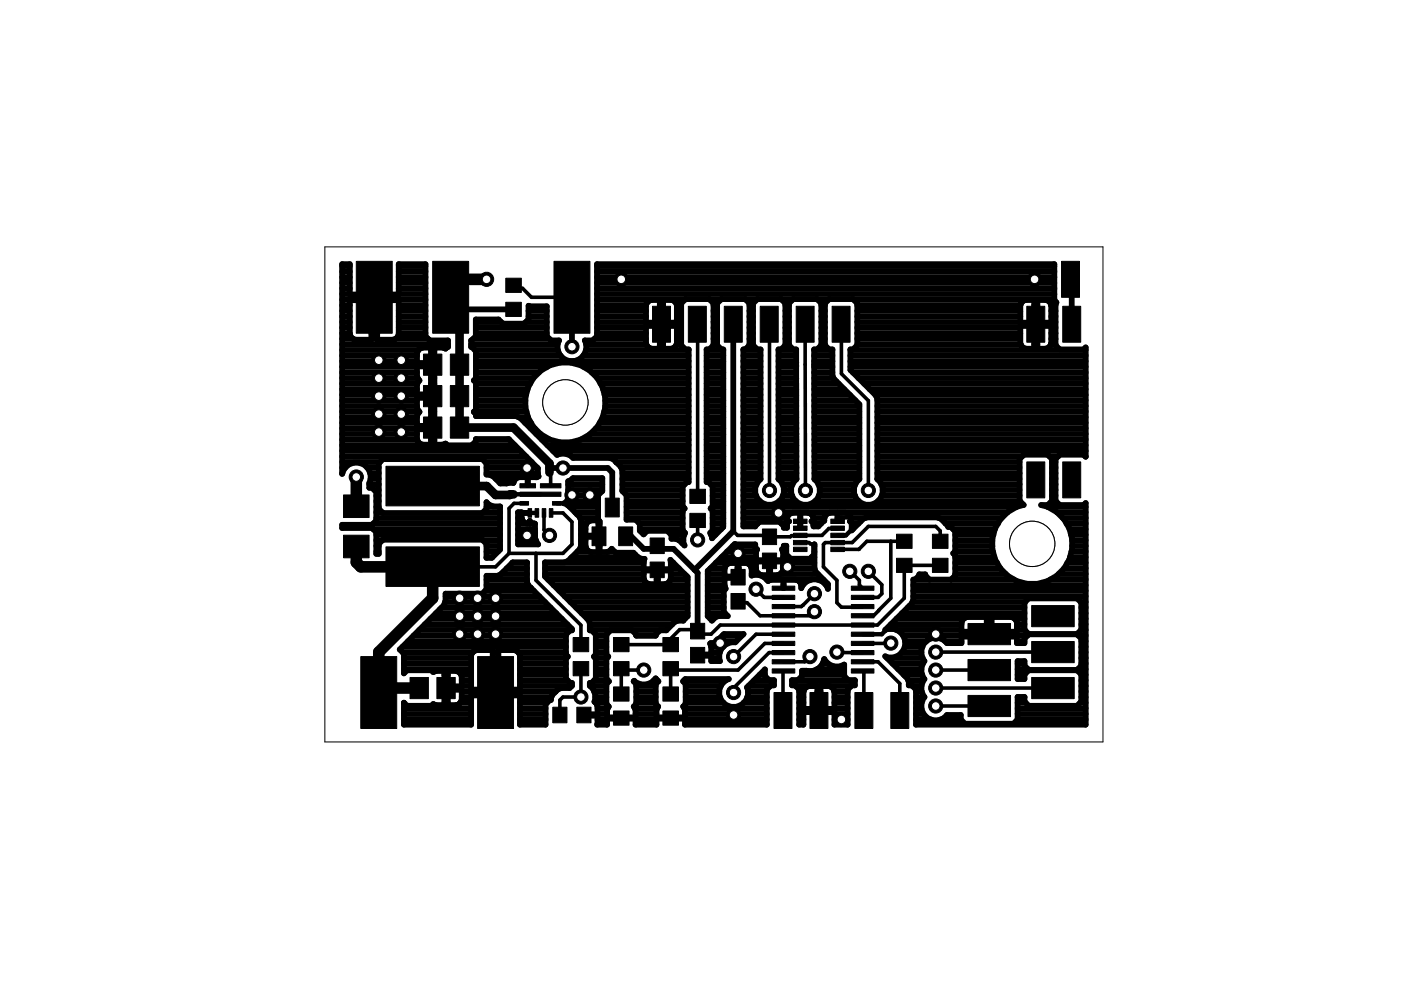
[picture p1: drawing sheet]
<svg xmlns="http://www.w3.org/2000/svg" width="297mm" height="210mm" viewBox="0 0 297 210" stroke-linecap="round" stroke-linejoin="round" font-family="sans-serif">
<g fill="#000" stroke="#000" stroke-width=".21">
<path d="M75.5 55.4h7.7v15.3h-7.7zM91.7 55.4h7.7v15.3h-7.7zM107.2 59h3.3v3h-3.3zM117.5 55.4h7.6v15.3h-7.6zM225.1 55.4h3.8v7.6h-3.8zM89.8 75.1h3.9v4.5h-3.9zM95.5 75.1h3.9v4.5h-3.9zM107.2 64.1h3.3v3h-3.3zM138.3 64.9h3.9v7.7h-3.9zM145.9 64.9h3.9v7.7h-3.9zM153.6 64.9h3.8v7.7h-3.8zM161.2 64.9h3.8v7.7h-3.8z"/>
<path d="M168.8 64.9h3.8v7.7h-3.8zM176.4 64.9h3.8v7.7h-3.8zM217.7 64.9h3.8v7.7h-3.8zM225.3 64.9h3.8v7.7h-3.8zM81.8 98.9h19.8v8.4h-19.8zM89.8 81.7h3.9v4.5h-3.9zM89.8 88.4h3.9v4.5h-3.9zM95.5 81.7h3.9v4.5h-3.9zM95.5 88.4h3.9v4.5h-3.9zM217.7 97.9h3.8v7.7h-3.8zM225.3 97.9h3.8v7.7h-3.8zM72.8 104.9h5.5v4.8h-5.5z"/>
<path d="M72.8 113.5h5.5v4.8h-5.5zM81.8 116h19.8v8.3h-19.8zM110.2 102.6h3.3v.8h-3.3zM110.2 106.3h1.9v.8h-1.9zM110.3 104.4h8.6v.8h-8.6zM112 107.8h.7v1.9h-.7zM113.5 107.8h.7v1.9h-.7zM114.6 102.6h4.3v.8h-4.3zM115 107.8h.7v1.9h-.7zM116.5 107.8h.7v1.9h-.7zM117.1 106.3h1.9v.8h-1.9zM125.5 111.7h3v4h-3z"/>
<path d="M128.3 105.6h3v4h-3zM131.2 111.7h2.9v4h-2.9zM137.8 114.1h3v3.3h-3zM137.8 119.2h3v3.3h-3zM146.3 108.8h3.3v3h-3.3zM146.3 103.7h3.3v3h-3.3zM161.6 112.2h3.1v3.3h-3.1zM161.6 117.3h3.1v3.3h-3.1zM168.2 110.1h2.9v.9h-2.9zM168.2 111.5h2.9v1h-2.9zM168.2 113.1h2.9v.9h-2.9zM168.2 114.6h2.9v.9h-2.9z"/>
<path d="M168.2 116h2.9v.9h-2.9zM176.1 116h2.9v.9h-2.9zM176.1 114.6h2.9v.9h-2.9zM176.1 113.1h2.9v.9h-2.9zM176.1 111.5h2.9v1h-2.9zM176.1 110.1h2.9v.9h-2.9zM190.1 113.3h3.3v3h-3.3zM190.1 118.4h3.3v3h-3.3zM197.7 113.3h3.3v3h-3.3zM197.7 118.4h3.3v3h-3.3zM76.5 139.2h7.6v15.3h-7.6zM101.3 139.2h7.6v15.3h-7.6z"/>
<path d="M121.5 135.2h3.3v3h-3.3zM130.1 135.2h3.3v3h-3.3zM140.5 135.2h3.3v3h-3.3zM146.4 132.2h3v3.3h-3zM146.4 137.3h3v3.3h-3zM155 125.8h3v3.3h-3zM155 120.7h3v3.3h-3zM163.7 124.3h4.8v.9h-4.8zM163.7 126.2h4.8v.9h-4.8zM163.7 128.2h4.8v.9h-4.8zM163.7 130.1h4.8v.9h-4.8zM163.7 132.1h4.8v.9h-4.8z"/>
<path d="M163.7 134h4.8v.9h-4.8zM163.7 136h4.8v.9h-4.8zM163.7 137.9h4.8v.9h-4.8zM163.7 139.9h4.8v.9h-4.8zM180.5 124.3h4.8v.9h-4.8zM180.5 126.2h4.8v.9h-4.8zM180.5 128.2h4.8v.9h-4.8zM180.5 130.1h4.8v.9h-4.8zM180.5 132.1h4.8v.9h-4.8zM180.5 134h4.8v.9h-4.8zM180.5 136h4.8v.9h-4.8zM180.5 137.9h4.8v.9h-4.8z"/>
<path d="M180.5 139.9h4.8v.9h-4.8zM205.2 139.8h9v4.5h-9zM205.2 132.2h9v4.5h-9zM218.7 136h9.1v4.5h-9.1zM218.7 128.4h9.1v4.5h-9.1zM86.9 143.6h3.9v4.5h-3.9zM92.6 143.6h3.9v4.5h-3.9zM117.2 149.9h3v3.3h-3zM121.5 140.3h3.3v3h-3.3zM122.3 149.9h3v3.3h-3zM130.1 140.3h3.3v3h-3.3zM130.1 150.7h3.3v3.1h-3.3z"/>
<path d="M130.1 145.6h3.3v3.1h-3.3zM140.5 140.3h3.3v3h-3.3zM140.5 150.7h3.3v3.1h-3.3zM140.5 145.6h3.3v3.1h-3.3zM163.7 141.8h4.8v.9h-4.8zM164.1 146.8h3.8v7.7h-3.8zM171.7 146.8h3.8v7.7h-3.8zM180.5 141.8h4.8v.9h-4.8zM181.3 146.8h3.8v7.7h-3.8zM188.9 146.8h3.8v7.7h-3.8zM205.2 147.4h9v4.5h-9zM218.7 143.6h9.1v4.5h-9.1z"/>
</g>
<g fill="none" stroke="#000" stroke-width=".76">
<path d="M108.9 60.5l.6 .6h1.3l1.9 1.9h8.6M147.8 68.7l.1-1.8v38.3M163.1 68.7l.1-1.8v37.1M170.7 68.7l.1 35.3M178.3 68.7l.1-1.8v12.3l5.7 5.7v19.1M105.2 104.8l-.1 .1M107.9 117.3l-2.8 2.9h-13.3M111.1 106.7h-2.1l-1.1 1.1v9.5M113.6 117.3v5.7l9.6 9.5v4.2M115.3 108.8v3.6l1.2 1.1M116.5 100.2l.3 .3v2.5M116.8 108.8h2.6l1.9 1.9v4.7l-1.9 1.9h-11.5"/>
<path d="M147.9 110.3v4.2M169.7 115h1.8l.3 .3 .9 .1M177.6 112l-1.9 .1-1.4 1.4-6.5 .1-.2 .2h-4.4l-.3-.3h-6.5l-.9-.9M177.6 116.5h4.5M182.2 116.4l-.1 .1M188.9 114.8v12l-3.7 3.8h-2.3M191.7 114.8h-7.9l-1.7 1.7M199.3 114.8v-2.2l-.9-1h-14.3l-3.4 3.4h-5.7l-.4 .4v4.8l2.8 2.8v4.8l1 .9h4.4l.1-.1M199.3 119.9h-7.6v6.9l-5.6 5.7h-33.4l-1.9 2h-2.2l-1-1h-3.5l-1.9 1.9v1.3h-10.5M91.7 120.1l.1 .1M156.5 127.5l.3 .3h1.6l2.8 2.8h10.6l.9-.9M160.3 124.9l1.7 1.8h4.1"/>
<path d="M166.1 138.4h-3l-7.6 7.5v.9M166.1 134.5h-5.8l-4.8 4.7M166.1 136.4h-3.9l-5.7 5.7h-14l-.3-.3v5.4M171.7 139.2l-1.1 1.1h-4.5M172.7 125.9l-2.8 2.7h-3.8M177.4 138.3l5.5 .1M180.2 121.1l2 1.9v1l.7 .7M184.1 121.1l2.9 2.9v1.9l-.8 .8h-3.3M188.9 136.4h-6M198.4 138.3h24.8M123.2 141.8v6h-3.8l-.7 .6v3.2M136.5 142.1h-4.5l-.3-.3v5.4"/>
<path d="M166.1 142.3l-.1 8.3M182.9 140.3h3.3l4.6 4.6v5.7M182.9 142.3l.3 .2v8.1M198.4 145.9h24.8M198.4 149.7h11.3M198.4 142.1h11.3"/>
</g>
<g fill="none" stroke="#000" stroke-width="1.2">
<path d="M72.5 60h1.7M72.5 58.8h1.7M72.5 57.6h1.7M72.5 56.4h1.7M84.5 60h5.7M84.5 58.8h5.7M84.5 57.6h5.7M84.5 56.4h5.7M126.6 60h96.9M126.6 58.8h96.9M126.6 57.6h96.9M126.6 56.4h96.9"/>
<path d="M227 59.2l.2-1.6v11.1M72.5 79h15.9M72.5 77.8h15.9M72.5 76.6h15.9M72.5 75.4h15.9M72.5 74.2h16.2M72.5 73h22.5M72.5 71.8h2.3M72.5 70.7h1.7M72.5 69.5h1.7M72.5 68.3h1.7M72.5 67.1h1.7"/>
<path d="M72.5 65.9h1.7M72.5 64.7h1.7M72.5 63.5h6.2M72.5 62.3h1.7M72.5 61.2h1.7M78.7 71.8h1.3M78.7 70.7h1.3M78.7 69.5h1.3M78.7 68.3h1.3M78.7 67.1h1.3M78.7 65.9h1.3M78.7 64.7h1.3"/>
<path d="M80 63.5h10.2M83.9 71.8h6.9M84.5 70.7h5.7M84.5 69.5h5.7M84.5 68.3h5.7M84.5 67.1h5.7M84.5 65.9h5.7M84.5 64.7h5.7M84.5 62.3h5.7M84.5 61.2h5.7M88.4 77.7h3.7v5.9h-3.7v-2l.5-.9-.5-.9zM91.4 79h.7"/>
<path d="M91.4 77.8h.7M91.4 76.6h.7M91.4 75.4h.7M91.4 74.2h.7M95.5 63l2.6 2.6h10.8M99.9 73h18.3M100.3 71.8h16.2M100.7 74.2h17.6M100.9 70.7h15M100.9 69.5h15M100.9 68.3h5.4M100.9 79h13.4"/>
<path d="M100.9 77.8h15.1M100.9 76.6h45.1M100.9 75.4h18M111.5 68.3h4.4M112.1 67.1h3.8M112.1 65.9h3.8M121.3 63v10.5M123.7 75.4h22.3M123.7 77.8h22.3M124.2 74.2h21.8M124.3 73h12.7M125.5 79h20.5"/>
<path d="M126 71.8h11M126.6 70.7h10.4M126.6 69.5h10.4M126.6 68.3h10.4M126.6 67.1h10.4M126.6 65.9h10.4M126.6 64.7h10.4M126.6 63.5h18.6M126.6 62.3h96.9M126.6 61.2h96.9M137.2 64.1l1-.5h1.7v10.3h-1.7a1.39 1.39 0 0 1-1.2-1.2v-3.6h6.5v3.6a1.39 1.39 0 0 1-1.2 1.2h-1.7v-10.3h1.7a1.39 1.39 0 0 1 1.2 1.2v3.6h-6.5v-3.6zM139.9 73h.7"/>
<path d="M139.9 71.8h.7M139.9 70.7h.7M139.9 69.5h.7M139.9 68.3h.7M139.9 67.1h.7M139.9 65.9h.7M139.9 64.7h.7M143.4 73h1M143.5 71.8h.9M143.5 70.7h.9M143.5 69.5h.9M143.5 68.3h.9"/>
<path d="M143.5 67.1h.9M143.5 65.9h.9M143.5 64.7h.9M149.8 79h3.6M149.8 77.8h3.6M149.8 76.6h3.6M149.8 75.4h3.6M149.8 74.2h3.6M150.5 63.5h2.3M151.3 73h.7M151.3 71.8h.7M151.3 70.7h.7"/>
<path d="M151.3 69.5h.7M151.3 68.3h.7M151.3 67.1h.7M151.3 65.9h.7M151.3 64.7h.7M155.5 68.7v43.9l-8.2 8.2M157.6 79h3.6M157.6 77.8h3.6M157.6 76.6h3.6M157.6 75.4h3.6M157.6 74.2h3.6M158.1 63.5h2.3"/>
<path d="M158.9 73h.8M158.9 71.8h.8M158.9 70.7h.8M158.9 69.5h.8M158.9 68.3h.8M158.9 67.1h.8M158.9 65.9h.8M158.9 64.7h.8M159.7 64.3l.9-.9h5l.9 .9v8.9l-.9 .9h-.5v27.5a3.1 3.1 0 0 1 .3 4.5 3.1 3.1 0 0 1-4.5 0 3.1 3.1 0 0 1 .3-4.5v-27.5h-.6l-.9-.9zM165.1 79h3.7M165.1 77.8h3.7M165.1 76.6h3.7"/>
<path d="M165.1 75.4h3.7M165.1 74.2h3.7M165.7 63.5h2.4M166.5 73h.8M166.5 71.8h.8M166.5 70.7h.8M166.5 69.5h.8M166.5 68.3h.8M166.5 67.1h.8M166.5 65.9h.8M166.5 64.7h.8M168.2 63.4h5l.9 .9v8.9l-.9 .9h-.6l.1 27.5a3.1 3.1 0 0 1 .3 4.5 3.1 3.1 0 0 1-4.5 0 3.1 3.1 0 0 1 .4-4.5l-.1-27.5h-.6l-.9-.9v-8.9z"/>
<path d="M168.8 76.9h.1M168.8 77.6v.1M172.6 79h3.9M172.6 77.8h3.9M172.6 76.6h3.9M172.6 75.4h3.9M172.6 74.2h3.9M173.4 63.5h2.3M174.1 73h.8M174.1 71.8h.8M174.1 70.7h.8M174.1 69.5h.8"/>
<path d="M174.1 68.3h.8M174.1 67.1h.8M174.1 65.9h.8M174.1 64.7h.8M175.8 63.4h5.1l.9 .9v8.9l-.9 .9h-.6v4.3l5.4 5.5 .3 .7v17a3.1 3.1 0 0 1 .4 4.5 3.1 3.1 0 0 1-4.5 0 3.1 3.1 0 0 1 .3-4.5v-15.9l-5.4-5.4-.3-.7v-5.5h-.7l-.9-.9v-8.9zM180.3 77.8h49.9M180.3 76.6h49.9M180.3 75.4h49.9M180.3 74.2h49.9M180.8 79h49.4M181 63.5h42.5M181.8 73h34.6"/>
<path d="M181.8 71.8h34.5M181.8 70.7h34.5M181.8 69.5h34.5M181.8 68.3h34.5M181.8 67.1h34.5M181.8 65.9h34.5M181.8 64.7h34.5M216.6 64.1l.9-.5h1.8v10.3h-1.8a1.38 1.38 0 0 1-1.2-1.2v-3.6h6.6v3.6a1.39 1.39 0 0 1-1.2 1.2h-1.8v-10.3h1.8a1.39 1.39 0 0 1 1.2 1.2v3.6h-6.6v-3.6zM219.3 73h.6M219.3 71.8h.6M219.3 70.7h.6M219.3 69.5h.6"/>
<path d="M219.3 68.3h.6M219.3 67.1h.6M219.3 65.9h.6M219.3 64.7h.6M222.8 73h1M222.9 64.7h.9M222.9 71.8h.9M222.9 70.7h.9M222.9 69.5h.9M222.9 68.3h.9M222.9 67.1h.9M222.9 65.9h.9"/>
<path d="M72.5 94.4h36.7M72.5 99.1h.7M72.5 98h8.1M72.5 96.8h39M72.5 95.6h37.9M72.5 93.2h16M72.5 92h15.9M72.5 90.8h18.9M72.5 89.6h15.9M72.5 88.5h15.9M72.5 87.3h16.4M72.5 86.1h15.9"/>
<path d="M72.5 84.9h15.9M72.5 83.7h18.9M72.5 82.5h15.9M72.5 81.3h16M72.5 80.2h16M77.9 99.1h2.4M88.4 84.3h3.7v6h-3.7v-2.1l.5-.9-.5-.9zM91.4 93.2h.7M91.4 92h.7M91.4 89.6h.7M91.4 88.5h.7M91.4 87.3h.7"/>
<path d="M91.4 86.1h.7M91.4 84.9h.7M91.4 82.5h.7M91.4 81.3h.7M91.4 80.2h.7M94.8 94.4l-.3-.4-.6 .3h-1.8v-3.3h-3.7v2.1a1.38 1.38 0 0 0 1.2 1.2h1.8v-20.6h-1.8a1.38 1.38 0 0 0-1.2 1.2v2.1h3.7v-3.3h1.8l.6 .2 .5-.3v-1.4h-3.9l-.9-.9v-15.3h-5.7v6.4h-4.5v9.6h3.3a1.38 1.38 0 0 0 1.2-1.2v-7.2h-10.3v7.2a1.39 1.39 0 0 0 1.2 1.2h3.3v-9.6h-4.5v-6.4h-1.7v44.5a3.1 3.1 0 0 1 4-2.3 3.1 3.1 0 0 1 1.8 4.2v1h.6l.9 .9v6.1l-.9 .9h-6.4v.7h6.4l.9 .8v4.6h.5v-2.1l.9-.9h21.1l.8 .9v3h1.2l1.7-1.8v-9.1h-1.4l-.9-.4-.6-.5v1.4l-.8 .9h-21.1l-.9-.9v-9.7l.9-.9h21.1l.8 .9v2.4h.6l.9 .4 1.5 1.5 2.8-.1a1.38 1.38 0 0 1 1.2-1.2h3.7l.4-.2-.2-.3v-1.4l-6.1-6.2h-7v.4l-.9 .9M100.5 87.3h11.1M100.9 93.2h7.1M100.9 86.1h10.5M100.9 84.9h10.5M100.9 83.7h10.6M100.9 82.5h11"/>
<path d="M100.9 81.3h11.5M100.9 80.2h12.2M102.9 98h9.8M103.1 99.1h10.8M109.9 88.5h2.1M111.3 89.6h1.3M112.5 90.8h.9M113.1 80.1a8.5 8.5 0 0 1 13.5 0M113.1 80.1a8.5 8.5 0 0 0 3.5 13.1M113.7 92h.9M114.9 93.2h1.7M116.1 94.4h29.9"/>
<path d="M116.5 99.2h12.4l.9 1v7.4M116.6 93.2l2.1 .6h2.3l2.1-.6M117.2 95.6h28.8M121.2 96.8h24.8M123.1 93.2h22.9M125.1 92h20.9M126.3 90.8h19.7M126.6 80.1a8.6 8.6 0 0 1-3.5 13.1M126.6 80.2h19.4M127.1 89.6h18.9M127.3 81.3h18.7M127.8 88.5h18.2"/>
<path d="M127.9 82.5h18.1M128.1 87.3h17.9M128.2 83.7h17.8M128.3 86.1h17.7M128.3 84.9h17.7M130.6 98h15.4M130.7 98l-.6-.6-.8-.3h-7.8a2.81 2.81 0 0 0-3.4-.6l-7.8-7.9-.9-.4h-8.5v-.4l-.4-.5 .4-.4v-5.8l-.4-.4 .4-.5v-5.8l-1-.8v-1.4l1-.9v-3.6h4.8l.9 .9h4.5l1-.9v-2.9l3.8 .1v6.4l.9 .9h1.7a3.1 3.1 0 0 0 2.8 4.4 3.1 3.1 0 0 0 2.7-4.4h1.7l.9-.9v-15.3h96.9v7.7l.5 .4-.2 .2v8.9l.9 .9h5.1l.4-.4v23.1l-.4-.4h-5.1l-.9 .9v8.9l.9 .9h5.1l.4-.4v46.9h-36v-7.4l-.9-.9h-.6v-.8l-.3-.7-4.7-4.7a3.1 3.1 0 0 0 4.3-2.7 3.1 3.1 0 0 0-4.3-2.8l5.6-5.7 .3-.7v-4.3h21.4M130.7 98l.9 1 .4 .8v4.3l.8 .9v5.2h2l.9 .9v1.4l.8 .8 .7-.8h4.3l.9 .9v.8h.8l.8 .4 1.1 1.1-.2-.6v-1.2l.3-.9-.5-.5v-4.3l.5-.4-.5-.4v-4.3l.9-.9h.4v-28.1h-.7l-.9-.9v-8.9l.9-.9h5.1l.9 .9v8.9l-.9 .9h-.6v28.1h.4l.9 .9v4.3l-.4 .4 .4 .4v4.3l-.5 .5 .4 1.1 2.4-2.4v-37.6h-.4l-1-.9v-8.9l1-.9h5l.9 .9v8.9l-.9 .9h-.4v37.5h2.5l.9-1h4.3l.9 .9v.4h.7v-.6a2.53 2.53 0 0 1 .2-2.1l.6-.4 .3-.1h3.3a1.39 1.39 0 0 1 1.2 1.2v1.7h1l1.3-1.2a1.42 1.42 0 0 1 1.2-1.7h3.2a1.55 1.55 0 0 1 1.2 2l.2 .2v1.6l2.4-2.5 .7-.3h15.1l.7 .3 1.6 1.7h.5l.9 .9v4.3l-.4 .4 .4 .4v4.3l-.9 .9M130.7 98h.1M131.7 99.1h14.3M149.8 94.4h3.6M149.8 99.1h3.6"/>
<path d="M149.8 98h3.6M149.8 96.8h3.6M149.8 95.6h3.6M149.8 93.2h3.6M149.8 92h3.6M149.8 90.8h3.6M149.8 89.6h3.6M149.8 88.5h3.6M149.8 87.3h3.6M149.8 86.1h3.6M149.8 84.9h3.6M149.8 83.7h3.6"/>
<path d="M149.8 82.5h3.6M149.8 81.3h3.6M149.8 80.2h3.6M157.6 94.4h3.6M157.6 99.1h3.6M157.6 98h3.6M157.6 96.8h3.6M157.6 95.6h3.6M157.6 93.2h3.6M157.6 92h3.6M157.6 90.8h3.6M157.6 89.6h3.6"/>
<path d="M157.6 88.5h3.6M157.6 87.3h3.6M157.6 86.1h3.6M157.6 84.9h3.6M157.6 83.7h3.6M157.6 82.5h3.6M157.6 81.3h3.6M157.6 80.2h3.6M165.1 94.4h3.7M165.1 99.1h3.8M165.1 98h3.7M165.1 96.8h3.7"/>
<path d="M165.1 95.6h3.7M165.1 93.2h3.7M165.1 92h3.7M165.1 90.8h3.7M165.1 89.6h3.7M165.1 88.5h3.7M165.1 87.3h3.7M165.1 86.1h3.7M165.1 84.9h3.7M165.1 83.7h3.7M165.1 82.5h3.7M165.1 81.3h3.7"/>
<path d="M165.1 80.2h3.7M172.6 88.5h9.6M172.6 87.3h9.6M172.6 86.1h9.6M172.6 84.9h8.8M172.6 83.7h7.6M172.6 82.5h6.4M172.6 81.3h5.2M172.6 80.2h4.1M172.7 94.4h9.5M172.7 98h9.5M172.7 96.8h9.5"/>
<path d="M172.7 95.6h9.5M172.7 93.2h9.5M172.7 92h9.5M172.7 90.8h9.5M172.7 89.6h9.5M172.7 99.1h9.5M182 80.2h48.2M183.2 81.3h47M184.4 82.5h45.8M185.6 83.7h44.6M186 94.4h44.2M186 99.1h30.2"/>
<path d="M186 98h30.2M186 96.8h30.7M186 95.6h44.2M186 93.2h44.2M186 92h44.2M186 90.8h44.2M186 89.6h44.2M186 88.5h44.2M186 87.3h44.2M186 86.1h44.2M186 84.9h44.2M216.2 97.3l.9-.9h5l.9 .9v8.9l-.9 .9h-1.4a8.5 8.5 0 0 1 5.1 13.1 8.5 8.5 0 0 1-14-.1 8.5 8.5 0 0 1 5.2-13l-.8-.9z"/>
<path d="M222.5 96.8h1.8M223 99.1h.8M223 98h.8M230.1 96.8h.1M72.5 100.3h.1M78.3 102.7h2M78.5 100.3h1.8M78.6 101.5h1.7M79.1 111h26.9M79.1 112.2h26.9M79.4 103.9h.9M79.8 116.9h.5"/>
<path d="M79.8 115.8h.5M79.8 114.6h1.2M79.8 113.4h26.2M79.8 109.8h26.2M79.8 108.6h1.3M79.8 107.5h.5M79.8 106.3h.5M79.8 105.1h.5M102.4 114.6h3.6M102.4 108.6h3.6M103.1 118.1h1.3M103.1 116.9h2.5"/>
<path d="M103.1 115.8h2.9M103.1 107.5h2.9M103.1 100.3h10.9M105.1 101.5h4.2M108.6 119.3h3.1M109.8 114.6h3.8M109.8 113.4h3.7M109.8 112.2h3.6M109.8 109.8h.8M109.8 108.6h.8M110.6 109.8a1.39 1.39 0 0 0 1.2 1.2M110.6 109.8v-1.2h-.8v6.8h4.3a3.2 3.2 0 0 1-.7-2.7v-1.7h-3.6"/>
<path d="M110.6 108.8h1.7M111.9 101.2v1.6M111.9 102.8h.1M111.9 102.7h.1M111.9 101.5h.1M112.3 108.8h.1M112.4 110.5l-.1 .5M112.9 111h.4M115.5 119.3h21M120.3 106.7h-.7M120.3 106.3h6.5M120.5 105.1h6.3"/>
<path d="M120.5 103.9h7.2M120.5 102.7h7.2M120.8 107.5h6M121.2 118.1h14.1M121.3 101.5h6.4M121.9 108.6h4.9M122.4 116.9h2.6M123 109.8h3.8M123.2 111h1.1M123.2 115.8h.9M123.2 114.6h.9M123.2 113.4h.9"/>
<path d="M123.2 112.2h.9M126.9 111h.2M126.9 116.9h.2M126.9 115.8h.2M126.9 114.6h.2M126.9 113.4h.2M126.9 112.2h.2M129 116.9h1.3M132 103.9h12.7M132 102.7h13.2M132 101.5h14M132 100.3h14"/>
<path d="M132.7 113.7h1.1l2.7 2.7h2.2l.6-.7 .7 .7h2.8l5.1 5.1v12.3M132.8 109.8h11.9M132.8 108.6h11.9M132.8 107.5h12M132.8 106.3h11.9M132.8 105.1h11.9M135.3 118.2l.8 .3h.6l-.2 .5v1.7h2.7v3.1h-1.5a1.38 1.38 0 0 1-1.2-1.2v-1.6h5.7v1.6a1.38 1.38 0 0 1-1.2 1.2h-1.5v-3.1h2.7l-.1-2 3.4 3.3M135.3 118.2l-1-1h-3.8l-.8-.8-.7 .6-1.9 .1v-3.3h-3v2.1a1.38 1.38 0 0 0 1.2 1.2h1.6v-6.8h-1.6a1.38 1.38 0 0 0-1.2 1.2v2.1h3v-3.1l-.3-.3v-5.2l.9-.9v-2.7h-6.2l-.4 .4-.6 .2v3.9l-.2 .1v1.1l2.6 2.5 .3 .7v5.5l-.3 .7-2.5 2.4-.7 .3h-4.2v3l9.3 9.3 .3 .7v1.4h.3l.9 .9v4.3l-.4 .4 .4 .4v4.3l-.9 .9h-.3v.6a2.83 2.83 0 0 1 .9 3.4l.4 .3 .3 .7v1.6h-2.7v.3h2.7l-.1 1.9h2.1v-1.2h2.9v-.3h-2.9l.1-1.9M135.6 111h9.1M135.7 112.2h9M142.2 119.3h.6M142.3 113.4h2.8"/>
<path d="M144 114.6h.9M149.8 101.5h3.6M149.8 100.3h3.6M150.7 102.7h2.7M150.7 113.4h1M151 107.5h2.4M151.1 111h2.3M151.1 112.2h1.8M151.1 109.8h2.3M151.1 108.6h2.3M151.1 106.3h2.3M151.1 105.1h2.3"/>
<path d="M151.1 103.9h2.3M151.8 119.3h8.5M153 118.1h7.3M154.2 116.9h6.1M155.3 115.8h4.8M157.6 111h3.1M157.6 109.8h9.3M157.6 108.6h56M157.6 107.5h58M157.6 106.3h3.5M157.6 105.1h2.7M157.6 103.9h2.5"/>
<path d="M157.6 102.7h2.8M157.6 101.5h3.6M157.6 100.3h3.6M163 119.3h.3M165.1 101.5h3.8M165.1 100.3h3.8M165.2 106.3h3.6M165.7 111h1.2M165.9 102.7h2.1M166 116.9h.7M166 105.1h1.9M166 119.3h6.7"/>
<path d="M166 118.1h1.3M166.2 115.8h.5M166.2 103.9h1.5M166.9 110.5l.4 .1M169.7 110.5h.1M169.7 108.7v2.8M169.7 111.5h.1M169.7 111h.1M169.7 109.8h.1M172.1 118.1h.6M172.5 109.8h2.3M172.5 110.5l-.4 .1"/>
<path d="M172.5 111h1.6M172.6 116.9h.1M172.6 115.8h.1M172.7 101.5h9.5M172.7 100.3h9.5M172.8 106.3h9.3M173.5 102.7h7.9M173.6 105.1h7.7M173.8 103.9h7.3M177.6 108.7v1.3M177.6 109.8h.1M180.4 109.8h3"/>
<path d="M180.4 110.5l-.2 .1M180.6 111h1.4M180.6 112.2h.2M186 101.5h30.2M186 100.3h30.2M186.1 106.3h30.2M186.9 102.7h29.3M186.9 105.1h29.3M187.1 103.9h29.1M199.1 109.8h13.3M200.5 111h11.1M202.1 112.2h8.8"/>
<path d="M202.5 116.9h8M202.5 119.3h8.9M202.5 118.1h8.3M202.5 115.8h7.9M202.5 114.6h7.9M202.5 113.4h8.1M222.1 107.5h8.1M222.9 106.3h1M223 105.1h.8M223 103.9h.8M223 102.7h.8M223 101.5h.8"/>
<path d="M223 100.3h.8M224.1 108.6h6.1M225.3 109.8h4.9M226.1 111h4.1M226.3 119.3h3.9M226.8 112.2h3.4M226.8 118.1h3.4M227.1 113.4h3.1M227.2 116.9h3M227.3 115.8h2.9M227.3 114.6h2.9M85.3 137.1h34.7"/>
<path d="M85.4 138.3h14.8M85.6 139.5h14.3M86.5 136h33.5M87.7 134.7h32.3M88.9 133.6h32.4M90.1 132.4h30.2M91.2 131.2h27.9M92.4 130h25.5M93.6 128.8h23.1M94.4 127.6h21.1M94.5 126.4h19.9M102.9 125.3h10.3"/>
<path d="M103.1 122.9h8.6M103.1 124.1h8.9M104.5 139.5h1.2M104.5 138.3h1.2M106.2 121.7h5.5M107.4 120.5h4.3M109.9 138.3h10.1M110.2 139.5h9.9M112 124.1l9.3 9.2v.3h-.4l-.9 .9v4.3l.4 .4-.4 .4v4.3l.9 .9h.4v.6l-.5 .5a3.3 3.3 0 0 0-4 2.5h-.2l-.9 .9v4.3h-5.5v-6.2h-4.5v-9.6h3.4a1.38 1.38 0 0 1 1.1 1.2v7.2h-10.3v-7.2a1.38 1.38 0 0 1 1.2-1.2h3.4v9.6h-4.6v6.2h-14.3v-4.6M112 124.1l-.3-.7v-4.2h-3l-2.5 2.6-.7 .3h-2.4v2.9l-.8 .9h-7.8v1.5l-.4 1-9.3 9.3 .8 .9v4.2l.7-.7h5.2l.4 .4 .6-.2h1.7v3.2h3.7v-2.1a1.39 1.39 0 0 0-1.2-1.1h-1.7v7.2h1.7a1.39 1.39 0 0 0 1.2-1.2v-2.1h-3.7v3.3h-1.7l-.6-.2-.4 .3h-5.2l-.7-.6M112.6 124.7h.1M115.5 121.7h21"/>
<path d="M115.5 120.5h21M116.2 122.9h20.3M117.4 124.1h28.4M118.6 125.3h27.2M119.7 126.4h26.1M120.9 127.6h24.9M122.1 128.8h23.7M123.3 130h22.5M124.5 131.2h20.7M125.1 133.6h16.3M125.1 132.4h17.4M126.2 139.5h2.5"/>
<path d="M126.3 138.3h2.3M126.3 137.1h2.3M126.3 136h2.3M126.3 134.7h2.3M134.9 134.7h4.1M139.2 122.9h.3M139.2 121.7h.3M142.2 122.9h3.6M142.2 121.7h2.9M142.2 120.5h1.8M145.5 122l.3 .3v8.3l-.9 1h-1.2l-.7 .3-1.7 1.7h-1.4l-.9 .9v.3h-4.1v-.3l-.9-.9h-4.5l-.9 .9v4.3l.4 .4-.4 .4v4.3l.5 .6-.5 .5v4.3l.5 .5-.3 .4M145.5 122h.1"/>
<path d="M148.1 138.8h2.7v-1.7l-.2-.6 1.2-.4 1.7-1.7h4.1l-1.7 1.8a2.99 2.99 0 0 0-3.2 4h-1.9v-1.2h-2.7zM150.1 122.9h3.5M150.1 130h3.6M150.1 128.8h3.4M150.1 127.6h3.4M150.1 126.4h3.4M150.1 125.3h3.4M150.1 124.1h3.5M150.1 121.7h3.5M150.6 131.2h.7M150.6 120.5h3M150.8 139.5h1.7"/>
<path d="M150.8 138.3h1.8M150.8 137.1h2.5M152 136h4.1M153.2 134.7h4.1M156.4 121.7h.2M156.4 120.5h.2M159.3 120.5h1M159.4 121.7h1.5M162.5 122.9h9.5M163 121.7h.3M163 120.5h.3M163.5 122.9l-.6 .3a2.92 2.92 0 0 0-3.5-1.2v-1.4a1.38 1.38 0 0 0-1.2-1.2h-1.6v2.8h-3v-1.6a1.38 1.38 0 0 1 1.2-1.2h1.6v3.1h-2.8v1.7l.3 .6-.4 .4v4.6l.8 .8h-2l-.7 .3-.7 .7-.8-1v-9.5l5.7-5.8 4.3 .1v.7l.4 .4-.2 .6v1.7h2.7v3.1h-1.5a1.38 1.38 0 0 1-1.2-1.2v-1.6h5.7v1.6a1.38 1.38 0 0 1-1.2 1.2h-1.5v-3.1h2.7v-1.7l-.2-.6 .4-.4v-.4h.5v1.9l.9 .9h4.1l.9-.9 .1-2.2v5.1l.3 .8 2.5 2.5v1.1a3 3 0 0 0-2.7-2.1 3 3 0 0 0-2.9 1.9v-.6"/>
<path d="M165.4 121.7h8M166 120.5h6.7M166.1 122.9v1.8M166.1 124.7h.1M166.1 124.1h.1M168.7 122.9a1.39 1.39 0 0 1 1.2 1.2M169.9 124.1h.3M173.4 122.9h1.2M175.2 124.1h.3M188 139.5h7.6M188.9 132.4h15M190.1 133.6h13.8"/>
<path d="M190.1 131.2h14.2M191.2 138.3h4.2M191.2 130h26M191.5 134.7h17.7M191.8 137.1h3.8M191.9 136h4.5M192.4 128.8h24.8M193.5 127.6h23.8M193.6 126.4h36.6M193.6 125.3h36.6M193.6 124.1h36.6M194 122.9l.9-.9v-.2h1.3v.2l.9 .9"/>
<path d="M200.4 136h3.5M202.5 121.7h10.8M202.5 120.5h9.6M209.2 133.6h1M209.2 132.4h1M209.2 131.2h1M210.2 134.7h7.6M215.2 131.2h2M215.6 136h1.6M215.6 133.6h1.7M215.6 132.4h1.6M217.2 127.8l.9-.9h10.3l.9 .9v5.7l-.9 .9h-10.3l-.9-.9z"/>
<path d="M222.7 122.9h7.5M224.4 121.7h5.8M225.6 120.5h4.6M228.6 134.7h1.6M229.1 127.6h1.1M229.2 133.6h1M229.3 139.5h.9M229.3 138.3h.9M229.3 137.1h.9M229.3 136h.9M229.3 132.4h.9M229.3 131.2h.9"/>
<path d="M229.3 130h.9M229.3 128.8h.9M85.6 152.6h14.3M85.6 151.4h14.3M85.6 150.2h14.3M85.6 149h.1M85.6 141.9h14.3M85.6 140.7h14.3M94.2 144.3h.8M94.2 145.4h.8M94.2 149h.8M94.2 147.8h.8"/>
<path d="M94.2 146.6h.8M94.2 143.1h.8M97.6 149h2.3M97.8 143.1h2.1M97.9 144.3h2M97.9 145.4h2M97.9 147.8h2M97.9 146.6h6.6M104.5 144.3h1.2M104.5 145.4h1.2M104.5 143.1h1.2M104.5 141.9h1.2"/>
<path d="M104.5 140.7h1.2M105.7 146.6h12.1M110.2 144.3h10.1M110.2 145.4h11M110.2 152.6h5.5M110.2 151.4h5.5M110.2 150.2h5.5M110.2 149h5.8M110.2 147.8h6.7M110.2 143.1h9.8M110.2 141.9h9.8M110.2 140.7h9.8"/>
<path d="M125.1 145.4h3.5M126 146.6h2.6M126 144.3h2.9M126.2 147.8h2.4M126.3 149h2.3M126.3 143.1h2.3M126.3 141.9h2.3M126.3 140.7h2.3M126.7 152.6h2M126.7 151.4h2M126.7 150.2h2.1M134.3 144.5l.2-.2a2.93 2.93 0 0 0 4.5-.5l.6 .7-.6 .5v4.3l.6 .5-.4 .8v1.5h2.9v.3h-2.9v1.2h-4.5v-1.2h-2.8v-.3h2.8v-1.5l-.3-.8 .5-.5v-4.3z"/>
<path d="M134.6 150.2h4.7M134.7 152.6h4.5M134.7 151.4h4.5M134.9 145.4h4.1M134.9 149h4.1M134.9 147.8h4.1M134.9 146.6h4.1M138.6 144.3h.8M145 144.3h8.8M145.1 150.2h17.5M145.2 152.6h17.4M145.2 151.4h17.4"/>
<path d="M145.4 145.4h7.4M145.4 149h8M145.4 147.8h7.3M145.4 146.6h7.1M157.7 149h4.9M158.4 147.8h4.2M158.6 146.6h4M158.7 145.4h4.6M159.9 144.3l4.2-.1v1.1h-.6l-.9 .9v7.4h-17.4v-1.2h-2.9v-.3h2.9l-.1-1.9M161.1 143.1h1.1M163.1 144.2l-.9-.9v-1.4l-3.8 3.9a3.1 3.1 0 0 1-1.8 3.9 3.1 3.1 0 0 1-4-1.8 3.1 3.1 0 0 1 1.9-3.9h-9.2l-.5 .5 .6 .5v4.3l-.6 .5 .3 .4M168.7 145.4h11.8"/>
<path d="M169.1 144.2l.9-.9v-1.1h1a3 3 0 0 0 3.8-2.5 2.96 2.96 0 0 0 4.2 1.2v2.4l.9 .9M169.4 152.6h.9M169.4 151.4h.9M169.4 150.2h.9M169.4 149h.9M169.4 147.8h.9M169.4 146.6h1M170 143.1h9M171.6 145.5a1.38 1.38 0 0 0-1.3 1.2v3.6h6.6v-3.6a1.38 1.38 0 0 0-1.2-1.2M173.2 141.9h5.8M173.3 145.5v5.5h-3v2.6h-.9v-7.4l-.8-.9h-.7v-1.1l13.4 .1v1h-.7l-.9 .9v7.4h-2.8v-2.6h-2.9v-5.5M173.3 150.2h.7"/>
<path d="M173.3 149h.7M173.3 147.8h.7M173.3 146.6h.7M174.4 140.7h1.2M176.9 146.6h2.8M176.9 152.6h2.8M176.9 151.4h2.8M176.9 150.2h2.8M176.9 149h2.8M176.9 147.8h2.8M189.2 140.7h6.5M190.4 141.9h5"/>
<path d="M191.6 143.1h3.9M192.6 144.3h3.2M193.4 145.4h2M194.2 152.6h3.2M194.2 151.4h1.6M194.2 150.2h1.2M194.2 149h1.2M194.2 147.8h1.8M194.2 146.6h1.2M195.8 151.4a3 3 0 0 1 .2-3.6 2.94 2.94 0 0 1 0-3.8 2.94 2.94 0 0 1 0-3.8 3 3 0 0 1 .5-4.4 3 3 0 0 1 4.3 .6h3.1v-1.4h5.3v-4.2h-4.1a1.38 1.38 0 0 0-1.2 1.2v1.9h11.7v-1.9a1.38 1.38 0 0 0-1.2-1.2h-4.2v4.2h5.4v1.4h1.6v-1l.9-.9h10.3l.9 .9v5.7l-.9 .9h-10.3l-.9-.9v-.9h-1.4v3.8h1.4v-1l.9-.9h10.3l.9 .9v5.8l-.9 .8h-10.3l-.9-.8v-1h-1.4v4.8M195.8 151.4a3.1 3.1 0 0 0 5 .2h2.9v1M199.4 152.6h4.3"/>
<path d="M203.7 152.6l.9 .9h10.3l.9-.9M215.8 152.6h14.4M215.8 151.4h14.4M215.8 150.2h14.4M215.8 149h1.6M215.8 147.8h1.4M215.8 143.1h1.4M215.8 141.9h2.2M215.8 140.7h1.4M228.5 141.9h1.7M229 149h1.2M229.3 144.3h.9"/>
<path d="M229.3 145.4h.9M229.3 147.8h.9M229.3 146.6h.9M229.3 143.1h.9M229.3 140.7h.9"/>
</g>
<path d="M112.3 108.8h1.5M114.6 104.8h-6.4l-.1 .1M121.3 104.9v1.8h-3.3M177.6 110.5l.8-.8h1.9v1l1 .9-2 1.9h-1.7M198.4 134.5v-1h-10.5l-.9 1h-4.1" fill="none" stroke="#000" stroke-width=".93"/>
<path d="M95.5 63l1.9 1.9v25.8h11.5l7.6 7.6v1.9M91.7 103.1h11.5l1.9 1.8 3.8-.1" fill="none" stroke="#000" stroke-width="1.8"/>
<path d="M103.2 59.2h-6.7l-1 1v2.8M75.5 101.1v6.2M75.5 115.9v3.3l1 1 15.2-.1v6.7l-11.4 11.5v8.5l1-.9h7.6" fill="none" stroke="#000" stroke-width="2.5"/>
<circle cx="80.3" cy="84" r="1.5" fill="#000" stroke="#000" stroke-width=".21"/>
<circle cx="80.3" cy="84" r=".91" fill="#fff" stroke="#000" stroke-width=".21"/>
<circle cx="80.3" cy="80.2" r="1.5" fill="#000" stroke="#000" stroke-width=".21"/>
<circle cx="80.3" cy="80.2" r=".91" fill="#fff" stroke="#000" stroke-width=".21"/>
<circle cx="80.3" cy="76.4" r="1.5" fill="#000" stroke="#000" stroke-width=".21"/>
<circle cx="80.3" cy="76.4" r=".91" fill="#fff" stroke="#000" stroke-width=".21"/>
<circle cx="85.1" cy="76.4" r="1.5" fill="#000" stroke="#000" stroke-width=".21"/>
<circle cx="85.1" cy="76.4" r=".91" fill="#fff" stroke="#000" stroke-width=".21"/>
<circle cx="85.1" cy="80.2" r="1.5" fill="#000" stroke="#000" stroke-width=".21"/>
<circle cx="85.1" cy="80.2" r=".91" fill="#fff" stroke="#000" stroke-width=".21"/>
<circle cx="85.1" cy="84" r="1.5" fill="#000" stroke="#000" stroke-width=".21"/>
<circle cx="85.1" cy="84" r=".91" fill="#fff" stroke="#000" stroke-width=".21"/>
<circle cx="85.1" cy="87.8" r="1.5" fill="#000" stroke="#000" stroke-width=".21"/>
<circle cx="85.1" cy="87.8" r=".91" fill="#fff" stroke="#000" stroke-width=".21"/>
<circle cx="80.3" cy="87.8" r="1.5" fill="#000" stroke="#000" stroke-width=".21"/>
<circle cx="80.3" cy="87.8" r=".91" fill="#fff" stroke="#000" stroke-width=".21"/>
<circle cx="80.3" cy="91.6" r="1.5" fill="#000" stroke="#000" stroke-width=".21"/>
<circle cx="80.3" cy="91.6" r=".91" fill="#fff" stroke="#000" stroke-width=".21"/>
<circle cx="85.1" cy="91.6" r="1.5" fill="#000" stroke="#000" stroke-width=".21"/>
<circle cx="85.1" cy="91.6" r=".91" fill="#fff" stroke="#000" stroke-width=".21"/>
<circle cx="97.5" cy="126.8" r="1.5" fill="#000" stroke="#000" stroke-width=".21"/>
<circle cx="97.5" cy="126.8" r=".91" fill="#fff" stroke="#000" stroke-width=".21"/>
<circle cx="101.3" cy="126.8" r="1.5" fill="#000" stroke="#000" stroke-width=".21"/>
<circle cx="101.3" cy="126.8" r=".91" fill="#fff" stroke="#000" stroke-width=".21"/>
<circle cx="105.1" cy="126.8" r="1.5" fill="#000" stroke="#000" stroke-width=".21"/>
<circle cx="105.1" cy="126.8" r=".91" fill="#fff" stroke="#000" stroke-width=".21"/>
<circle cx="97.5" cy="130.6" r="1.5" fill="#000" stroke="#000" stroke-width=".21"/>
<circle cx="97.5" cy="130.6" r=".91" fill="#fff" stroke="#000" stroke-width=".21"/>
<circle cx="101.3" cy="130.6" r="1.5" fill="#000" stroke="#000" stroke-width=".21"/>
<circle cx="101.3" cy="130.6" r=".91" fill="#fff" stroke="#000" stroke-width=".21"/>
<circle cx="105.1" cy="130.6" r="1.5" fill="#000" stroke="#000" stroke-width=".21"/>
<circle cx="105.1" cy="130.6" r=".91" fill="#fff" stroke="#000" stroke-width=".21"/>
<circle cx="97.5" cy="134.5" r="1.5" fill="#000" stroke="#000" stroke-width=".21"/>
<circle cx="97.5" cy="134.5" r=".91" fill="#fff" stroke="#000" stroke-width=".21"/>
<circle cx="101.3" cy="134.5" r="1.5" fill="#000" stroke="#000" stroke-width=".21"/>
<circle cx="101.3" cy="134.5" r=".91" fill="#fff" stroke="#000" stroke-width=".21"/>
<circle cx="105.1" cy="134.5" r="1.5" fill="#000" stroke="#000" stroke-width=".21"/>
<circle cx="105.1" cy="134.5" r=".91" fill="#fff" stroke="#000" stroke-width=".21"/>
<circle cx="152.7" cy="136.4" r="1.5" fill="#000" stroke="#000" stroke-width=".21"/>
<circle cx="152.7" cy="136.4" r=".91" fill="#fff" stroke="#000" stroke-width=".21"/>
<circle cx="156.5" cy="117.3" r="1.5" fill="#000" stroke="#000" stroke-width=".21"/>
<circle cx="156.5" cy="117.3" r=".91" fill="#fff" stroke="#000" stroke-width=".21"/>
<circle cx="155.5" cy="151.6" r="1.5" fill="#000" stroke="#000" stroke-width=".21"/>
<circle cx="155.5" cy="151.6" r=".91" fill="#fff" stroke="#000" stroke-width=".21"/>
<circle cx="111.7" cy="99.2" r="1.5" fill="#000" stroke="#000" stroke-width=".21"/>
<circle cx="111.7" cy="99.2" r=".91" fill="#fff" stroke="#000" stroke-width=".21"/>
<circle cx="125.1" cy="104.9" r="1.5" fill="#000" stroke="#000" stroke-width=".21"/>
<circle cx="125.1" cy="104.9" r=".91" fill="#fff" stroke="#000" stroke-width=".21"/>
<circle cx="121.3" cy="104.9" r="1.5" fill="#000" stroke="#000" stroke-width=".21"/>
<circle cx="121.3" cy="104.9" r=".91" fill="#fff" stroke="#000" stroke-width=".21"/>
<circle cx="198.4" cy="134.5" r="1.5" fill="#000" stroke="#000" stroke-width=".21"/>
<circle cx="198.4" cy="134.5" r=".91" fill="#fff" stroke="#000" stroke-width=".21"/>
<circle cx="167" cy="120.2" r="1.5" fill="#000" stroke="#000" stroke-width=".21"/>
<circle cx="167" cy="120.2" r=".91" fill="#fff" stroke="#000" stroke-width=".21"/>
<circle cx="165.1" cy="108.8" r="1.5" fill="#000" stroke="#000" stroke-width=".21"/>
<circle cx="165.1" cy="108.8" r=".91" fill="#fff" stroke="#000" stroke-width=".21"/>
<circle cx="219.3" cy="59.2" r="1.5" fill="#000" stroke="#000" stroke-width=".21"/>
<circle cx="219.4" cy="59.2" r=".91" fill="#fff" stroke="#000" stroke-width=".21"/>
<circle cx="131.7" cy="59.2" r="1.5" fill="#000" stroke="#000" stroke-width=".21"/>
<circle cx="131.7" cy="59.2" r=".91" fill="#fff" stroke="#000" stroke-width=".21"/>
<circle cx="111.7" cy="113.5" r="1.5" fill="#000" stroke="#000" stroke-width=".21"/>
<circle cx="111.7" cy="113.5" r=".91" fill="#fff" stroke="#000" stroke-width=".21"/>
<circle cx="178.4" cy="152.5" r="1.5" fill="#000" stroke="#000" stroke-width=".21"/>
<circle cx="178.4" cy="152.5" r=".91" fill="#fff" stroke="#000" stroke-width=".21"/>
<circle cx="177.4" cy="138.3" r="1.5" fill="#000" stroke="#000" stroke-width=".21"/>
<circle cx="177.4" cy="138.3" r=".91" fill="#fff" stroke="#000" stroke-width=".21"/>
<circle cx="121.3" cy="73.5" r="1.5" fill="#000" stroke="#000" stroke-width=".21"/>
<circle cx="121.3" cy="73.5" r=".91" fill="#fff" stroke="#000" stroke-width=".21"/>
<circle cx="116.5" cy="113.5" r="1.5" fill="#000" stroke="#000" stroke-width=".21"/>
<circle cx="116.5" cy="113.5" r=".91" fill="#fff" stroke="#000" stroke-width=".21"/>
<circle cx="119.4" cy="99.2" r="1.5" fill="#000" stroke="#000" stroke-width=".21"/>
<circle cx="119.4" cy="99.2" r=".91" fill="#fff" stroke="#000" stroke-width=".21"/>
<circle cx="75.5" cy="101.1" r="1.5" fill="#000" stroke="#000" stroke-width=".21"/>
<circle cx="75.5" cy="101.1" r=".91" fill="#fff" stroke="#000" stroke-width=".21"/>
<circle cx="103.2" cy="59.2" r="1.5" fill="#000" stroke="#000" stroke-width=".21"/>
<circle cx="103.2" cy="59.2" r=".91" fill="#fff" stroke="#000" stroke-width=".21"/>
<circle cx="172.7" cy="129.7" r="1.5" fill="#000" stroke="#000" stroke-width=".21"/>
<circle cx="172.7" cy="129.7" r=".91" fill="#fff" stroke="#000" stroke-width=".21"/>
<circle cx="198.4" cy="145.9" r="1.5" fill="#000" stroke="#000" stroke-width=".21"/>
<circle cx="198.4" cy="145.9" r=".91" fill="#fff" stroke="#000" stroke-width=".21"/>
<circle cx="171.7" cy="139.2" r="1.5" fill="#000" stroke="#000" stroke-width=".21"/>
<circle cx="171.7" cy="139.2" r=".91" fill="#fff" stroke="#000" stroke-width=".21"/>
<circle cx="147.9" cy="114.5" r="1.5" fill="#000" stroke="#000" stroke-width=".21"/>
<circle cx="147.9" cy="114.5" r=".91" fill="#fff" stroke="#000" stroke-width=".21"/>
<circle cx="198.4" cy="149.7" r="1.5" fill="#000" stroke="#000" stroke-width=".21"/>
<circle cx="198.4" cy="149.7" r=".91" fill="#fff" stroke="#000" stroke-width=".21"/>
<circle cx="160.3" cy="124.9" r="1.5" fill="#000" stroke="#000" stroke-width=".21"/>
<circle cx="160.3" cy="124.9" r=".91" fill="#fff" stroke="#000" stroke-width=".21"/>
<circle cx="163.2" cy="104" r="1.5" fill="#000" stroke="#000" stroke-width=".21"/>
<circle cx="163.2" cy="104" r=".91" fill="#fff" stroke="#000" stroke-width=".21"/>
<circle cx="170.8" cy="104" r="1.5" fill="#000" stroke="#000" stroke-width=".21"/>
<circle cx="170.8" cy="104" r=".91" fill="#fff" stroke="#000" stroke-width=".21"/>
<circle cx="172.7" cy="125.9" r="1.5" fill="#000" stroke="#000" stroke-width=".21"/>
<circle cx="172.7" cy="125.9" r=".91" fill="#fff" stroke="#000" stroke-width=".21"/>
<circle cx="188.9" cy="136.4" r="1.5" fill="#000" stroke="#000" stroke-width=".21"/>
<circle cx="188.9" cy="136.4" r=".91" fill="#fff" stroke="#000" stroke-width=".21"/>
<circle cx="184.1" cy="104" r="1.5" fill="#000" stroke="#000" stroke-width=".21"/>
<circle cx="184.1" cy="104" r=".91" fill="#fff" stroke="#000" stroke-width=".21"/>
<circle cx="155.5" cy="139.2" r="1.5" fill="#000" stroke="#000" stroke-width=".21"/>
<circle cx="155.5" cy="139.2" r=".91" fill="#fff" stroke="#000" stroke-width=".21"/>
<circle cx="136.5" cy="142.1" r="1.5" fill="#000" stroke="#000" stroke-width=".21"/>
<circle cx="136.5" cy="142.1" r=".91" fill="#fff" stroke="#000" stroke-width=".21"/>
<circle cx="198.4" cy="138.3" r="1.5" fill="#000" stroke="#000" stroke-width=".21"/>
<circle cx="198.4" cy="138.3" r=".91" fill="#fff" stroke="#000" stroke-width=".21"/>
<circle cx="184.1" cy="121.1" r="1.5" fill="#000" stroke="#000" stroke-width=".21"/>
<circle cx="184.1" cy="121.1" r=".91" fill="#fff" stroke="#000" stroke-width=".21"/>
<circle cx="198.4" cy="142.1" r="1.5" fill="#000" stroke="#000" stroke-width=".21"/>
<circle cx="198.4" cy="142.1" r=".91" fill="#fff" stroke="#000" stroke-width=".21"/>
<circle cx="180.2" cy="121.1" r="1.5" fill="#000" stroke="#000" stroke-width=".21"/>
<circle cx="180.2" cy="121.1" r=".91" fill="#fff" stroke="#000" stroke-width=".21"/>
<circle cx="155.5" cy="146.8" r="1.5" fill="#000" stroke="#000" stroke-width=".21"/>
<circle cx="155.5" cy="146.8" r=".91" fill="#fff" stroke="#000" stroke-width=".21"/>
<circle cx="123.2" cy="147.8" r="1.5" fill="#000" stroke="#000" stroke-width=".21"/>
<circle cx="123.2" cy="147.8" r=".91" fill="#fff" stroke="#000" stroke-width=".21"/>
<g fill="none" stroke="#000" stroke-width=".21">
<path d="M68.9 52.3h164.9v105h-164.9z"/>
<circle cx="218.8" cy="115.3" r="4.8"/>
</g>
<circle cx="218.8" cy="115.3" r="4.8" fill="#fff" stroke="#000" stroke-width=".21"/>
<circle cx="119.9" cy="85.3" r="4.8" fill="none" stroke="#000" stroke-width=".21"/>
<circle cx="119.9" cy="85.3" r="4.8" fill="#fff" stroke="#000" stroke-width=".21"/>
</svg>
